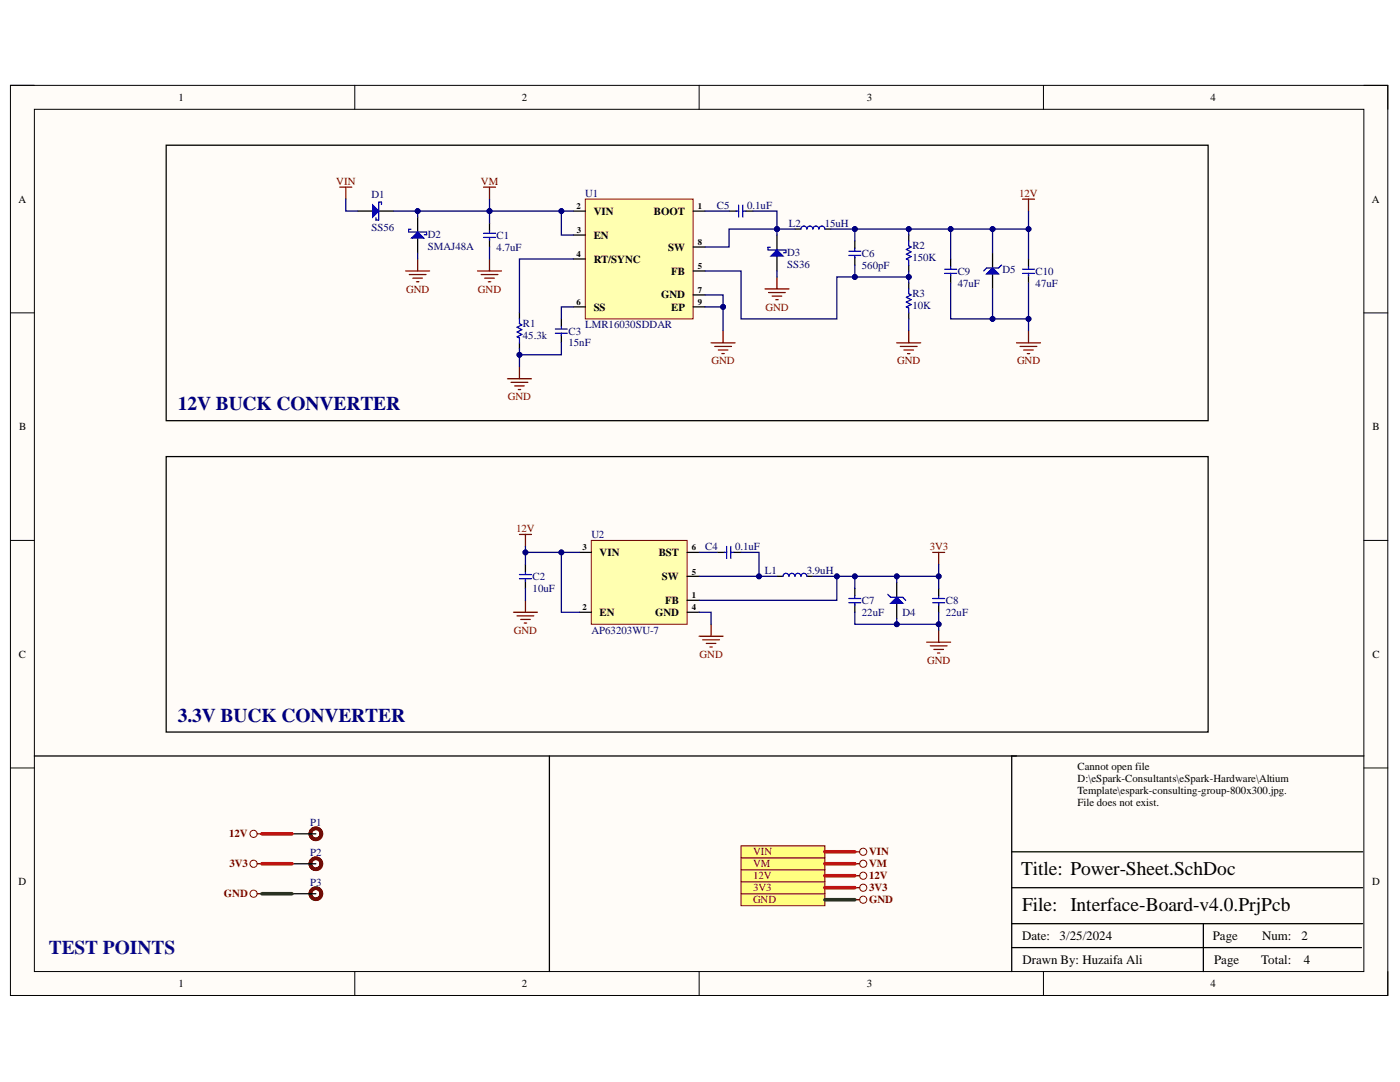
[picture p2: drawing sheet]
<svg xmlns="http://www.w3.org/2000/svg" width="279mm" height="216mm" viewBox="0 0 279 216" stroke-linecap="round" stroke-linejoin="round" font-family="sans-serif">
<defs><g id="words">
<g font-size="3.9" fill="#000080">
<text x="35.5" y="81.9">12V BUCK CONVERTER</text>
<text x="35.5" y="144">3.3V BUCK CONVERTER</text>
</g>
<g font-size="3.9">
<text x="203.8" y="174.6">Title: Power-Sheet.SchDoc</text>
<text x="204" y="181.8">File: Interface-Board-v4.0.PrjPcb</text>
</g>
<text font-size="3.9" fill="#0b0b8e" x="9.8" y="190.4">TEST POINTS</text>
<g font-size="2.6">
<text x="204" y="187.6">Date:</text>
<text x="211.5" y="187.6">3/25/2024</text>
<text x="242" y="187.6">Page</text>
<text x="251.9" y="187.6">Num:</text>
<text x="259.8" y="187.6">2</text>
<text x="204.1" y="192.3">Drawn By: Huzaifa Ali</text>
<text x="242.3" y="192.3">Page</text>
<text x="251.7" y="192.3">Total:</text>
<text x="260.2" y="192.3">4</text>
</g>
<g font-size="2.2">
<text x="35.6" y="20.1">1</text>
<text x="104.1" y="20.1">2</text>
<text x="173" y="20.1">3</text>
<text x="241.6" y="20.1">4</text>
<text x="3.7" y="40.5">A</text>
<text x="273.8" y="40.5">A</text>
<text x="118.5" y="42.8">VIN</text>
<text x="118.5" y="47.6">EN</text>
<text x="130.5" y="42.8">BOOT</text>
<text x="118.5" y="52.4">RT/SYNC</text>
<text x="133.3" y="50">SW</text>
<text x="131.9" y="59.6">GND</text>
<text x="134" y="54.8">FB</text>
<text x="118.5" y="62">SS</text>
<text x="134" y="62">EP</text>
<text x="3.8" y="85.9">B</text>
<text x="273.9" y="85.9">B</text>
<text x="119.7" y="111">VIN</text>
<text x="131.5" y="111">BST</text>
<text x="132.1" y="115.7">SW</text>
<text x="119.7" y="122.9">EN</text>
<text x="130.7" y="122.9">GND</text>
<text x="132.8" y="120.5">FB</text>
<text x="3.8" y="131.3">C</text>
<text x="273.9" y="131.3">C</text>
<text x="215.1" y="153.7">Cannot open file</text>
<text x="215.1" y="156.1">D:\eSpark-Consultants\eSpark-Hardware\Altium</text>
<text x="215.1" y="158.5">Template\espark-consulting-group-800x300.jpg.</text>
<text x="215.1" y="160.9">File does not exist.</text>
<text x="3.7" y="176.7">D</text>
<text x="273.8" y="176.7">D</text>
<text x="35.6" y="197">1</text>
<text x="104.1" y="197">2</text>
<text x="173" y="197">3</text>
<text x="241.6" y="197">4</text>
</g>
<g font-size="2.2" fill="#800000">
<text x="67.1" y="36.9">VIN</text>
<text x="96" y="36.9">VM</text>
<text x="203.4" y="39.3">12V</text>
<text x="81.1" y="58.4">GND</text>
<text x="95.4" y="58.4">GND</text>
<text x="152.8" y="62">GND</text>
<text x="142" y="72.7">GND</text>
<text x="179" y="72.7">GND</text>
<text x="203" y="72.7">GND</text>
<text x="101.4" y="79.9">GND</text>
<text x="103" y="106.1">12V</text>
<text x="185.5" y="109.7">3V3</text>
<text x="102.5" y="126.5">GND</text>
<text x="139.6" y="131.3">GND</text>
<text x="185" y="132.4">GND</text>
<text x="45.7" y="167.1">12V</text>
<text x="45.8" y="173.1">3V3</text>
<text x="150.3" y="173.1">VM</text>
<text x="150.3" y="170.7">VIN</text>
<text x="173.5" y="173.1">VM</text>
<text x="173.5" y="170.7">VIN</text>
<text x="44.7" y="179.1">GND</text>
<text x="150.3" y="177.8">3V3</text>
<text x="150.3" y="175.5">12V</text>
<text x="173.5" y="177.8">3V3</text>
<text x="173.5" y="175.5">12V</text>
<text x="150.3" y="180.2">GND</text>
<text x="173.5" y="180.2">GND</text>
</g>
<g font-size="2.2" fill="#000080">
<text x="74.1" y="39.6">D1</text>
<text x="116.8" y="39.3">U1</text>
<text x="143.1" y="41.6">C5</text>
<text x="149.1" y="41.6">0.1uF</text>
<text x="74.1" y="46.1">SS56</text>
<text x="85.4" y="47.4">D2</text>
<text x="99.1" y="47.6">C1</text>
<text x="157.4" y="45.2">L2</text>
<text x="164.6" y="45.2">15uH</text>
<text x="85.4" y="49.8">SMAJ48A</text>
<text x="99.1" y="50">4.7uF</text>
<text x="157.1" y="51">D3</text>
<text x="157.1" y="53.4">SS36</text>
<text x="172" y="51.2">C6</text>
<text x="172" y="53.6">560pF</text>
<text x="182.1" y="49.8">R2</text>
<text x="182.1" y="52.2">150K</text>
<text x="182.1" y="59.3">R3</text>
<text x="191.1" y="54.8">C9</text>
<text x="191.1" y="57.2">47uF</text>
<text x="200.1" y="54.5">D5</text>
<text x="206.7" y="54.8">C10</text>
<text x="206.7" y="57.2">47uF</text>
<text x="104.4" y="65.3">R1</text>
<text x="116.8" y="65.5">LMR16030SDDAR</text>
<text x="182.1" y="61.7">10K</text>
<text x="104.4" y="67.7">45.3k</text>
<text x="113.5" y="66.7">C3</text>
<text x="113.5" y="69.1">15nF</text>
<text x="118" y="107.4">U2</text>
<text x="140.7" y="109.7">C4</text>
<text x="146.7" y="109.7">0.1uF</text>
<text x="106.3" y="115.7">C2</text>
<text x="106.3" y="118.1">10uF</text>
<text x="152.6" y="114.5">L1</text>
<text x="161" y="114.5">3.9uH</text>
<text x="172" y="120.5">C7</text>
<text x="172" y="122.9">22uF</text>
<text x="180.1" y="122.9">D4</text>
<text x="188.8" y="120.5">C8</text>
<text x="188.8" y="122.9">22uF</text>
<text x="118" y="126.5">AP63203WU-7</text>
<text x="61.9" y="164.8">P1</text>
<text x="61.9" y="170.8">P2</text>
<text x="61.9" y="176.7">P3</text>
</g>
<g font-size="1.7">
<text x="115.1" y="41.7">2</text>
<text x="139.3" y="41.7">1</text>
<text x="115.1" y="46.5">3</text>
<text x="115.1" y="51.3">4</text>
<text x="139.3" y="53.7">5</text>
<text x="139.3" y="48.9">8</text>
<text x="139.3" y="58.5">7</text>
<text x="115.1" y="60.9">6</text>
<text x="139.3" y="60.9">9</text>
<text x="116.3" y="109.8">3</text>
<text x="138.1" y="109.8">6</text>
<text x="138.1" y="119.4">1</text>
<text x="138.1" y="114.6">5</text>
<text x="116.3" y="121.8">2</text>
<text x="138.1" y="121.8">4</text>
</g>
</g></defs>
<path d="M2.1 17h274.9v181.6h-274.9z" fill-rule="evenodd" fill="#fffcf8"/>
<path d="M2.1 17h274.9v181.6h-274.9z" fill="none" stroke="#000" stroke-width=".2"/>
<path d="M6.9 21.8h265.3v172.1h-265.3z" fill-rule="evenodd" fill="#fffcf8"/>
<g fill="none" stroke="#000" stroke-width=".2">
<path d="M2.1 17h4.8M70.8 17v4.8M139.5 17v4.8M208.2 17v4.8M272.2 17h4.8v4.8M6.9 21.8h265.3v172.1h-265.3zM2.1 62.4h4.8M272.2 62.4h4.8M2.1 107.8h4.8M272.2 107.8h4.8M2.1 153.2h4.8M272.2 153.2h4.8"/>
<path d="M70.8 193.9v4.7M139.5 193.9v4.7M208.2 193.9v4.7M277 193.9v4.7"/>
</g>
<path d="M272.2 150.8h-70.3v43.1M201.9 177.1h70M201.9 170h70M201.9 189.1h69.8M201.9 184.3h70M240.2 184.3v9.6" fill="none" stroke="#000" stroke-width=".25"/>
<path d="M116.8 39.7h21.5v23.9h-21.5z" fill-rule="evenodd" fill="#ffffb0"/>
<path d="M116.8 39.7h21.5v23.9h-21.5z" fill="none" stroke="#800000" stroke-width=".2"/>
<path d="M71.4 42.1h3M75.6 42.1h3M114.4 42.1h2.4M114.4 46.9h2.4M114.4 51.7h2.4M138.3 42.1h2.4M138.3 54.1h2.4M138.3 58.8h2.4M138.3 49.3h2.4M114.4 61.2h2.4M138.3 61.2h2.4" fill="none" stroke="#000" stroke-width=".25"/>
<path d="M74.4 40.9l1.2 1.2-1.2 1.2z" fill="#00f"/>
<path d="M74.4 40.9l1.2 1.2-1.2 1.2zM75 43.4v.5h.6M76.1 40.8v-.5h-.5v3.6M146.9 42.1h.5M147.4 40.9v2.4M148.2 40.9v2.4M148.4 42.1h.4M103.7 63.6v1l.4 .2-.9 .5 .9 .5-.9 .5 .9 .4-.9 .5 .5 .2v1M110.8 66.5h2.4M110.8 65.7h2.4M112 65.1v.4M112 66.5v.5" fill="none" stroke="#00f" stroke-width=".25"/>
<path d="M145.5 42.1h1.6M148.8 42.1h1.5M155.1 46.9v3M155.1 51.1v3M103.7 62.4v1.2M103.7 68.4v1.2M112 63.6v1.5M112 66.9v1.5" fill="none" stroke="#000" stroke-width=".25"/>
<path d="M101.3 75.6h4.8M102 76.3h3.3M102.7 77h1.9M103.4 77.7h.5M103.7 73.2v2.4" fill="none" stroke="#800000" stroke-width=".25"/>
<path d="M153.9 51.1l1.2-1.2 1.2 1.2z" fill="#00f"/>
<g fill="none" stroke="#00f" stroke-width=".25">
<path d="M153.3 49.9h3.6v.5h-.5M153.7 49.3h-.4v.6M153.9 51.1l1.2-1.2 1.2 1.2zM169.4 51h2.4M169.4 50.1h2.4M170.6 49.5v.5M170.6 51v.4M181.4 48.1v1l.4 .2-.9 .5 .9 .5-.9 .4 .9 .5-.9 .5 .5 .2v1M181.4 57.7v.9l.4 .3-.9 .4 .9 .5-.9 .5 .9 .5-.9 .4 .5 .3v.9M188.5 54.6h2.4M188.5 53.7h2.4M189.7 53.1v.5"/>
<path d="M189.7 54.6v.4M204.1 54.6h2.4M204.1 53.7h2.4M205.3 53.1v.5M205.3 54.6v.4"/>
</g>
<path d="M170.6 48.1v1.4M170.6 51.3v1.6M181.4 46.9v1.2M181.4 52.9v1.2M181.4 56.5v1.2M189.7 51.7v1.4M189.7 54.9v1.6M205.3 51.7v1.4M205.3 54.9v1.6M181.4 62.4v1.2" fill="none" stroke="#000" stroke-width=".25"/>
<g fill="none" stroke="#800000" stroke-width=".25">
<path d="M67.8 37.3h2.4M69 37.3v2.4M204.1 39.7h2.4M205.3 39.7v2.4M95.3 54.1h4.8M96 54.8h3.4M96.7 55.5h2M97.5 56.2h.4M97.7 51.7v2.4M152.7 57.7h4.7M153.4 58.4h3.3M154.1 59.1h1.9"/>
<path d="M154.8 59.8h.5M155.1 55.3v2.4M141.9 68.4h4.8M142.6 69.1h3.4M143.3 69.8h2M144.1 70.6h.4M144.3 66v2.4M179 68.4h4.7M179.7 69.1h3.3M180.4 69.8h1.9M181.1 70.6h.5M181.4 66v2.4"/>
<path d="M202.9 68.4h4.8M203.6 69.1h3.3M204.3 69.8h1.9M205 70.6h.5M205.3 66v2.4"/>
</g>
<path d="M118 107.8h19.1v16.8h-19.1z" fill-rule="evenodd" fill="#ffffb0"/>
<path d="M118 107.8h19.1v16.8h-19.1z" fill="none" stroke="#800000" stroke-width=".2"/>
<g fill="none" stroke="#000" stroke-width=".25">
<path d="M83.3 43.3v3M83.3 47.5v3M104.9 112.6v1.4M104.9 115.8v1.6M115.6 110.2h2.4M137.1 119.8h2.4M137.1 110.2h2.4M137.1 115h2.4M143.1 110.2h1.6M146.5 110.2h1.4M170.6 117.4v1.4M187.3 117.4v1.4"/>
<path d="M115.6 122.2h2.4M137.1 122.2h2.4M170.6 120.6v1.6M187.3 120.6v1.6"/>
</g>
<g fill="none" stroke="#00f" stroke-width=".25">
<path d="M103.7 115.5h2.4M103.7 114.6h2.4M104.9 114v.5M104.9 115.5v.5M144.5 110.2h.5M145 109v2.4M145.9 109v2.4M146 110.2h.5M169.4 119.4h2.4M170.6 118.8v.5M186.1 119.4h2.4M187.3 118.8v.5"/>
<path d="M169.4 120.3h2.4M170.6 120.3v.4M186.1 120.3h2.4M187.3 120.3v.4"/>
</g>
<g fill="none" stroke="#800000" stroke-width=".25">
<path d="M96.5 37.3h2.4M97.7 37.3v2.4M103.7 106.6h2.4M104.9 106.6v2.4M104.9 119.8v2.4M186.1 110.2h2.4M187.3 110.2v2.4M102.5 122.2h4.8M103.2 122.9h3.3M103.9 123.6h1.9M104.6 124.3h.5M139.5 127h4.8"/>
<path d="M140.2 127.7h3.4M141 128.4h1.9M141.7 129.1h.5M141.9 124.6v2.4M184.9 128.1h4.8M185.7 128.9h3.3M186.4 129.6h1.9M187.1 130.3h.5M187.3 125.8v2.3"/>
</g>
<path d="M83.3 46.3l1.2 1.2h-2.3z" fill="#00f"/>
<path d="M82 45.8h-.4v.5h3.5v.5h-.4M83.3 46.3l1.2 1.2h-2.3z" fill="none" stroke="#00f" stroke-width=".25"/>
<path d="M81 54.1h4.7M81.7 54.8h3.3M82.4 55.5h1.9M83.1 56.2h.5M83.3 51.7v2.4" fill="none" stroke="#800000" stroke-width=".25"/>
<path d="M198.1 50.5v3M198.1 54.7v3" fill="none" stroke="#000" stroke-width=".25"/>
<path d="M196.9 54.7l1.2-1.2 1.2 1.2z" fill="#00f"/>
<path d="M196.9 54.7l1.2-1.2 1.2 1.2zM199.9 52.9l-.6 .6h-2.4l-.6 .6" fill="none" stroke="#00f" stroke-width=".25"/>
<path d="M33.2 29h207.9v54.9h-207.9zM33.2 91.1h207.9v55h-207.9zM179 116.2v3M179 120.4v3M6.9 150.8h196" fill="none" stroke="#000" stroke-width=".25"/>
<path d="M177.8 120.4l1.2-1.2 1.2 1.2z" fill="#00f"/>
<path d="M177.2 118.6l.6 .6h2.4l.6 .6M177.8 120.4l1.2-1.2 1.2 1.2z" fill="none" stroke="#00f" stroke-width=".25"/>
<path d="M147.9 178.3h16.7v2.4h-16.7z" fill-rule="evenodd" fill="#ffff80"/>
<g fill="none" stroke="#800000" stroke-width=".2">
<path d="M147.9 178.3h16.7v2.4h-16.7z"/>
<circle cx="172.3" cy="179.5" r=".71"/>
</g>
<path d="M170.6 179.5h1" fill="none" stroke="#800000" stroke-width=".25"/>
<path d="M147.9 175.9h16.7v2.4h-16.7z" fill-rule="evenodd" fill="#ffff80"/>
<g fill="none" stroke="#800000" stroke-width=".2">
<path d="M147.9 175.9h16.7v2.4h-16.7z"/>
<circle cx="172.3" cy="177.1" r=".71"/>
</g>
<path d="M170.6 177.1h1" fill="none" stroke="#800000" stroke-width=".25"/>
<path d="M147.9 173.5h16.7v2.4h-16.7z" fill-rule="evenodd" fill="#ffff80"/>
<g fill="none" stroke="#800000" stroke-width=".2">
<path d="M147.9 173.5h16.7v2.4h-16.7z"/>
<circle cx="172.3" cy="174.7" r=".72"/>
</g>
<path d="M170.6 174.7h1" fill="none" stroke="#800000" stroke-width=".25"/>
<path d="M147.9 171.2h16.7v2.3h-16.7z" fill-rule="evenodd" fill="#ffff80"/>
<g fill="none" stroke="#800000" stroke-width=".2">
<path d="M147.9 171.2h16.7v2.3h-16.7z"/>
<circle cx="172.3" cy="172.4" r=".72"/>
</g>
<path d="M170.6 172.4h1" fill="none" stroke="#800000" stroke-width=".25"/>
<path d="M147.9 168.8h16.7v2.4h-16.7z" fill-rule="evenodd" fill="#ffff80"/>
<g fill="none" stroke="#800000" stroke-width=".2">
<path d="M147.9 168.8h16.7v2.4h-16.7z"/>
<circle cx="50.6" cy="166.4" r=".72"/>
<circle cx="50.6" cy="178.3" r=".72"/>
<circle cx="50.6" cy="172.4" r=".72"/>
<circle cx="172.3" cy="170" r=".72"/>
</g>
<path d="M51.3 166.4h1M51.3 172.4h1M51.3 178.3h1M170.6 170h1" fill="none" stroke="#800000" stroke-width=".25"/>
<g fill="none" stroke="#5b0f00" stroke-width=".72">
<circle cx="63" cy="166.4" r="1.1"/>
<circle cx="63" cy="178.3" r="1.1"/>
<circle cx="63" cy="172.4" r="1.1"/>
</g>
<path d="M97.7 44.5v1.4M97.7 47.7v1.6M158.6 45.7h1.2M164.6 45.7h1.2M155.1 115h1.2M161 115h1.2M109.6 150.8v43.1M58.3 166.4h4.7M58.3 172.4h4.7M58.3 178.3h4.7" fill="none" stroke="#000" stroke-width=".25"/>
<path d="M96.5 47.4h2.4M96.5 46.5h2.4M97.7 45.9v.5M97.7 47.4v.5M159.8 45.7a.6 .6 0 0 1 .6-.6 .6 .6 0 0 1 .6 .6 .6 .6 0 0 1 .6-.6 .6 .6 0 0 1 .6 .6 .6 .6 0 0 1 .6-.6 .6 .6 0 0 1 .6 .6 .6 .6 0 0 1 .6-.6 .6 .6 0 0 1 .6 .6M156.3 115a.6 .6 0 0 1 .6-.6 .6 .6 0 0 1 .5 .6 .6 .6 0 0 1 .6-.6 .6 .6 0 0 1 .6 .6 .6 .6 0 0 1 .6-.6 .6 .6 0 0 1 .6 .6 .6 .6 0 0 1 .6-.6 .6 .6 0 0 1 .6 .6" fill="none" stroke="#00f" stroke-width=".25"/>
<path d="M114.4 51.7h-10.7v10.7M112 68.4v2.4h-8.3M114.4 61.2h-2.4v2.4" fill="none" stroke="#000080" stroke-width=".25"/>
<circle cx="103.7" cy="70.8" r=".48" fill="#000080"/>
<circle cx="103.7" cy="70.8" r=".48" fill="none" stroke="#000080" stroke-width=".2"/>
<path d="M140.7 61.2h3.6" fill="none" stroke="#000080" stroke-width=".25"/>
<circle cx="144.3" cy="61.2" r=".48" fill="#000080"/>
<circle cx="144.3" cy="61.2" r=".48" fill="none" stroke="#000080" stroke-width=".2"/>
<path d="M140.7 42.1h4.8M150.3 42.1h4.8v3.6" fill="none" stroke="#000080" stroke-width=".25"/>
<circle cx="155.1" cy="45.7" r=".48" fill="#000080"/>
<circle cx="155.1" cy="45.7" r=".48" fill="none" stroke="#000080" stroke-width=".2"/>
<path d="M155.1 45.7v1.2" fill="none" stroke="#000080" stroke-width=".25"/>
<circle cx="155.1" cy="45.7" r=".48" fill="#000080"/>
<circle cx="155.1" cy="45.7" r=".48" fill="none" stroke="#000080" stroke-width=".2"/>
<path d="M155.1 54.1v1.2M170.6 45.7v2.4" fill="none" stroke="#000080" stroke-width=".25"/>
<circle cx="170.6" cy="45.7" r=".48" fill="#000080"/>
<circle cx="170.6" cy="45.7" r=".48" fill="none" stroke="#000080" stroke-width=".2"/>
<path d="M170.6 52.9v2.4h10.8v-1.2" fill="none" stroke="#000080" stroke-width=".25"/>
<circle cx="181.4" cy="55.3" r=".48" fill="#000080"/>
<circle cx="181.4" cy="55.3" r=".48" fill="none" stroke="#000080" stroke-width=".2"/>
<circle cx="170.6" cy="55.3" r=".48" fill="#000080"/>
<circle cx="170.6" cy="55.3" r=".48" fill="none" stroke="#000080" stroke-width=".2"/>
<path d="M140.7 54.1h7.2v9.5h19.1v-8.3h3.6" fill="none" stroke="#000080" stroke-width=".25"/>
<circle cx="170.6" cy="55.3" r=".48" fill="#000080"/>
<circle cx="170.6" cy="55.3" r=".48" fill="none" stroke="#000080" stroke-width=".2"/>
<path d="M181.4 55.3v1.2" fill="none" stroke="#000080" stroke-width=".25"/>
<circle cx="181.4" cy="55.3" r=".48" fill="#000080"/>
<circle cx="181.4" cy="55.3" r=".48" fill="none" stroke="#000080" stroke-width=".2"/>
<path d="M112 42.1v4.8h2.4M181.4 63.6v2.4" fill="none" stroke="#000080" stroke-width=".25"/>
<circle cx="112" cy="42.1" r=".48" fill="#000080"/>
<circle cx="112" cy="42.1" r=".48" fill="none" stroke="#000080" stroke-width=".2"/>
<path d="M69 39.7v2.4h2.4M97.7 42.1v2.4" fill="none" stroke="#000080" stroke-width=".25"/>
<circle cx="97.7" cy="42.1" r=".48" fill="#000080"/>
<circle cx="97.7" cy="42.1" r=".48" fill="none" stroke="#000080" stroke-width=".2"/>
<path d="M97.7 49.3v2.4M189.7 45.7v6" fill="none" stroke="#000080" stroke-width=".25"/>
<circle cx="189.7" cy="45.7" r=".48" fill="#000080"/>
<circle cx="189.7" cy="45.7" r=".48" fill="none" stroke="#000080" stroke-width=".2"/>
<path d="M97.7 39.7v2.4" fill="none" stroke="#000080" stroke-width=".25"/>
<circle cx="97.7" cy="42.1" r=".48" fill="#000080"/>
<circle cx="97.7" cy="42.1" r=".48" fill="none" stroke="#000080" stroke-width=".2"/>
<path d="M139.5 110.2h3.6M147.9 110.2h3.6v4.8" fill="none" stroke="#000080" stroke-width=".25"/>
<circle cx="151.5" cy="115" r=".48" fill="#000080"/>
<circle cx="151.5" cy="115" r=".48" fill="none" stroke="#000080" stroke-width=".2"/>
<path d="M104.9 110.2v2.4M139.5 122.2h2.4v2.4" fill="none" stroke="#000080" stroke-width=".25"/>
<circle cx="104.9" cy="110.2" r=".48" fill="#000080"/>
<circle cx="104.9" cy="110.2" r=".48" fill="none" stroke="#000080" stroke-width=".2"/>
<path d="M112 110.2v12h3.6" fill="none" stroke="#000080" stroke-width=".25"/>
<circle cx="112" cy="110.2" r=".48" fill="#000080"/>
<circle cx="112" cy="110.2" r=".48" fill="none" stroke="#000080" stroke-width=".2"/>
<path d="M104.9 117.4v2.4M167 115v4.8h-27.5" fill="none" stroke="#000080" stroke-width=".25"/>
<circle cx="167" cy="115" r=".48" fill="#000080"/>
<circle cx="167" cy="115" r=".48" fill="none" stroke="#000080" stroke-width=".2"/>
<path d="M170.6 115v2.4" fill="none" stroke="#000080" stroke-width=".25"/>
<circle cx="170.6" cy="115" r=".48" fill="#000080"/>
<circle cx="170.6" cy="115" r=".48" fill="none" stroke="#000080" stroke-width=".2"/>
<path d="M83.3 42.1v1.2" fill="none" stroke="#000080" stroke-width=".25"/>
<circle cx="83.3" cy="42.1" r=".48" fill="#000080"/>
<circle cx="83.3" cy="42.1" r=".48" fill="none" stroke="#000080" stroke-width=".2"/>
<path d="M83.3 50.5v1.2M187.3 115v2.4" fill="none" stroke="#000080" stroke-width=".25"/>
<circle cx="187.3" cy="115" r=".48" fill="#000080"/>
<circle cx="187.3" cy="115" r=".48" fill="none" stroke="#000080" stroke-width=".2"/>
<path d="M187.3 122.2v2.4" fill="none" stroke="#000080" stroke-width=".25"/>
<circle cx="187.3" cy="124.6" r=".48" fill="#000080"/>
<circle cx="187.3" cy="124.6" r=".48" fill="none" stroke="#000080" stroke-width=".2"/>
<path d="M205.3 56.5v7.1" fill="none" stroke="#000080" stroke-width=".25"/>
<circle cx="205.3" cy="63.6" r=".48" fill="#000080"/>
<circle cx="205.3" cy="63.6" r=".48" fill="none" stroke="#000080" stroke-width=".2"/>
<path d="M205.3 45.7v6" fill="none" stroke="#000080" stroke-width=".25"/>
<circle cx="205.3" cy="45.7" r=".48" fill="#000080"/>
<circle cx="205.3" cy="45.7" r=".48" fill="none" stroke="#000080" stroke-width=".2"/>
<path d="M198.1 45.7v4.8" fill="none" stroke="#000080" stroke-width=".25"/>
<circle cx="198.1" cy="45.7" r=".48" fill="#000080"/>
<circle cx="198.1" cy="45.7" r=".48" fill="none" stroke="#000080" stroke-width=".2"/>
<path d="M198.1 57.7v5.9" fill="none" stroke="#000080" stroke-width=".25"/>
<circle cx="198.1" cy="63.6" r=".48" fill="#000080"/>
<circle cx="198.1" cy="63.6" r=".48" fill="none" stroke="#000080" stroke-width=".2"/>
<path d="M78.6 42.1h35.8" fill="none" stroke="#000080" stroke-width=".25"/>
<circle cx="112" cy="42.1" r=".48" fill="#000080"/>
<circle cx="112" cy="42.1" r=".48" fill="none" stroke="#000080" stroke-width=".2"/>
<circle cx="97.7" cy="42.1" r=".48" fill="#000080"/>
<circle cx="97.7" cy="42.1" r=".48" fill="none" stroke="#000080" stroke-width=".2"/>
<circle cx="83.3" cy="42.1" r=".48" fill="#000080"/>
<circle cx="83.3" cy="42.1" r=".48" fill="none" stroke="#000080" stroke-width=".2"/>
<path d="M140.7 58.8h3.6v7.2" fill="none" stroke="#000080" stroke-width=".25"/>
<circle cx="144.3" cy="61.2" r=".48" fill="#000080"/>
<circle cx="144.3" cy="61.2" r=".48" fill="none" stroke="#000080" stroke-width=".2"/>
<path d="M158.6 45.7h-13.1v3.6h-4.8" fill="none" stroke="#000080" stroke-width=".25"/>
<circle cx="155.1" cy="45.7" r=".48" fill="#000080"/>
<circle cx="155.1" cy="45.7" r=".48" fill="none" stroke="#000080" stroke-width=".2"/>
<path d="M165.8 45.7h15.6v1.2" fill="none" stroke="#000080" stroke-width=".25"/>
<circle cx="170.6" cy="45.7" r=".48" fill="#000080"/>
<circle cx="170.6" cy="45.7" r=".48" fill="none" stroke="#000080" stroke-width=".2"/>
<circle cx="181.4" cy="45.7" r=".48" fill="#000080"/>
<circle cx="181.4" cy="45.7" r=".48" fill="none" stroke="#000080" stroke-width=".2"/>
<path d="M205.3 42.1v3.6h-23.9" fill="none" stroke="#000080" stroke-width=".25"/>
<circle cx="205.3" cy="45.7" r=".48" fill="#000080"/>
<circle cx="205.3" cy="45.7" r=".48" fill="none" stroke="#000080" stroke-width=".2"/>
<circle cx="198.1" cy="45.7" r=".48" fill="#000080"/>
<circle cx="198.1" cy="45.7" r=".48" fill="none" stroke="#000080" stroke-width=".2"/>
<circle cx="189.7" cy="45.7" r=".48" fill="#000080"/>
<circle cx="189.7" cy="45.7" r=".48" fill="none" stroke="#000080" stroke-width=".2"/>
<circle cx="181.4" cy="45.7" r=".48" fill="#000080"/>
<circle cx="181.4" cy="45.7" r=".48" fill="none" stroke="#000080" stroke-width=".2"/>
<path d="M103.7 69.6v3.6" fill="none" stroke="#000080" stroke-width=".25"/>
<circle cx="103.7" cy="70.8" r=".48" fill="#000080"/>
<circle cx="103.7" cy="70.8" r=".48" fill="none" stroke="#000080" stroke-width=".2"/>
<path d="M189.7 56.5v7.1h15.6v2.4" fill="none" stroke="#000080" stroke-width=".25"/>
<circle cx="198.1" cy="63.6" r=".48" fill="#000080"/>
<circle cx="198.1" cy="63.6" r=".48" fill="none" stroke="#000080" stroke-width=".2"/>
<circle cx="205.3" cy="63.6" r=".48" fill="#000080"/>
<circle cx="205.3" cy="63.6" r=".48" fill="none" stroke="#000080" stroke-width=".2"/>
<path d="M104.9 109v1.2h10.7" fill="none" stroke="#000080" stroke-width=".25"/>
<circle cx="112" cy="110.2" r=".48" fill="#000080"/>
<circle cx="112" cy="110.2" r=".48" fill="none" stroke="#000080" stroke-width=".2"/>
<circle cx="104.9" cy="110.2" r=".48" fill="#000080"/>
<circle cx="104.9" cy="110.2" r=".48" fill="none" stroke="#000080" stroke-width=".2"/>
<path d="M139.5 115h15.6" fill="none" stroke="#000080" stroke-width=".25"/>
<circle cx="151.5" cy="115" r=".48" fill="#000080"/>
<circle cx="151.5" cy="115" r=".48" fill="none" stroke="#000080" stroke-width=".2"/>
<path d="M187.3 112.6v2.4h-25.1" fill="none" stroke="#000080" stroke-width=".25"/>
<circle cx="167" cy="115" r=".48" fill="#000080"/>
<circle cx="167" cy="115" r=".48" fill="none" stroke="#000080" stroke-width=".2"/>
<circle cx="170.6" cy="115" r=".48" fill="#000080"/>
<circle cx="170.6" cy="115" r=".48" fill="none" stroke="#000080" stroke-width=".2"/>
<circle cx="179" cy="115" r=".48" fill="#000080"/>
<circle cx="179" cy="115" r=".48" fill="none" stroke="#000080" stroke-width=".2"/>
<circle cx="187.3" cy="115" r=".48" fill="#000080"/>
<circle cx="187.3" cy="115" r=".48" fill="none" stroke="#000080" stroke-width=".2"/>
<path d="M170.6 122.2v2.4h16.7v1.2" fill="none" stroke="#000080" stroke-width=".25"/>
<circle cx="179" cy="124.6" r=".48" fill="#000080"/>
<circle cx="179" cy="124.6" r=".48" fill="none" stroke="#000080" stroke-width=".2"/>
<circle cx="187.3" cy="124.6" r=".48" fill="#000080"/>
<circle cx="187.3" cy="124.6" r=".48" fill="none" stroke="#000080" stroke-width=".2"/>
<path d="M179 115v1.2" fill="none" stroke="#000080" stroke-width=".25"/>
<circle cx="179" cy="115" r=".48" fill="#000080"/>
<circle cx="179" cy="115" r=".48" fill="none" stroke="#000080" stroke-width=".2"/>
<path d="M179 123.4v1.2" fill="none" stroke="#000080" stroke-width=".25"/>
<circle cx="179" cy="124.6" r=".48" fill="#000080"/>
<circle cx="179" cy="124.6" r=".48" fill="none" stroke="#000080" stroke-width=".2"/>
<path d="M52.3 178.3h6M164.6 179.5h6" fill="none" stroke="#274e13" stroke-width=".72"/>
<path d="M52.3 172.4h6M52.3 166.4h6M164.6 170h6M164.6 177.1h6M164.6 174.7h6M164.6 172.4h6" fill="none" stroke="#f00" stroke-width=".72"/>
<use href="#words"/>
</svg>
